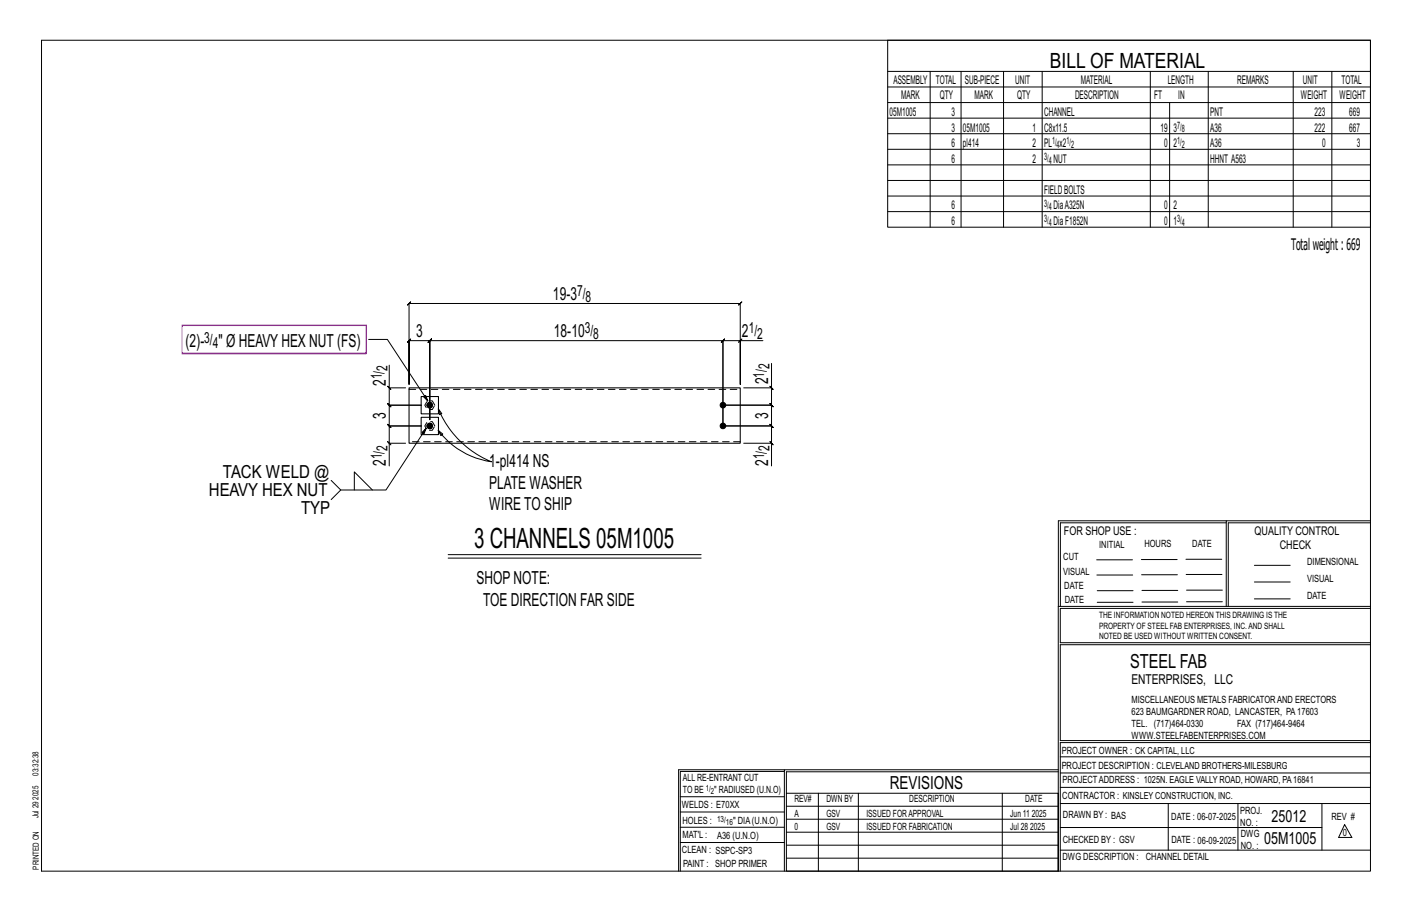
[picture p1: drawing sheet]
<svg xmlns="http://www.w3.org/2000/svg" width="432mm" height="279mm" viewBox="0 0 432 279" stroke-linecap="round" stroke-linejoin="round" font-family="sans-serif">
<defs><g id="words">
<text font-size="8.6" x="145" y="167.6">3 CHANNELS 05M1005</text>
<text font-size="6.4" x="321.1" y="20.7">BILL OF MATERIAL</text>
<text font-size="5.9" x="345.6" y="204.1">STEEL FAB</text>
<g font-size="5.5">
<text x="169.1" y="91.8">19-3</text>
<text x="56.7" y="106">(2)-</text>
<text x="66.8" y="106">&quot; Ø HEAVYHEX NUT (FS)</text>
<text x="127.2" y="103.1">3</text>
<text x="169.4" y="103.1">18-10</text>
<text x="226.9" y="103.1">2</text>
<text x="118" y="118" transform="rotate(-90 118 118)">2</text>
<text x="234.9" y="117.5" transform="rotate(-90 234.9 117.5)">2</text>
<text x="118" y="128.1" transform="rotate(-90 118 128.1)">3</text>
<text x="234.9" y="128.1" transform="rotate(-90 234.9 128.1)">3</text>
<text x="118" y="142.4" transform="rotate(-90 118 142.4)">2</text>
<text x="149.6" y="142.9">1-pl414 NS</text>
<text x="234.9" y="142.4" transform="rotate(-90 234.9 142.4)">2</text>
<text x="68.2" y="146">TACK WELD @</text>
<text x="149.6" y="149.4">PLATE WASHER</text>
<text x="63.9" y="151.6">HEAVY HEX NUT</text>
<text x="149.6" y="155.9">WIRETO SHIP</text>
<text x="92.1" y="157.1">TYP</text>
<text x="145.7" y="178.6">SHOPNOTE:</text>
<text x="147.7" y="185.1">TOE DIRECTION FAR SIDE</text>
<text x="272.2" y="241.1">REVISIONS</text>
</g>
<g font-size="5.1">
<text x="388.9" y="251.3">25012</text>
<text x="386.6" y="258.1">05M1005</text>
</g>
<text font-size="4.9" x="394.8" y="76.4">Totalweight : 669</text>
<g font-size="4.7">
<text x="176.5" y="90.5">7/</text>
<text x="179.1" y="92.2">8</text>
<text x="178.8" y="101.9">3/</text>
<text x="229" y="101.9">1/</text>
<text x="62.5" y="104.8">3/</text>
<text x="65.1" y="106.4">4</text>
<text x="181.4" y="103.6">8</text>
<text x="231.6" y="103.6">2</text>
<text x="118.5" y="113.4" transform="rotate(-90 118.5 113.4)">2</text>
<text x="235.4" y="112.8" transform="rotate(-90 235.4 112.8)">2</text>
<text x="116.8" y="116" transform="rotate(-90 116.8 116)">1/</text>
<text x="233.7" y="115.5" transform="rotate(-90 233.7 115.5)">1/</text>
<text x="118.5" y="137.8" transform="rotate(-90 118.5 137.8)">2</text>
<text x="235.4" y="137.8" transform="rotate(-90 235.4 137.8)">2</text>
<text x="116.8" y="140.4" transform="rotate(-90 116.8 140.4)">1/</text>
<text x="233.7" y="140.4" transform="rotate(-90 233.7 140.4)">1/</text>
</g>
<text font-size="4.2" x="346" y="209.1">ENTERPRISES, LLC</text>
<g font-size="3.7">
<text x="273.2" y="25.6">ASSEMBLY</text>
<text x="286.2" y="25.6">TOTAL</text>
<text x="295.1" y="25.6">SUB-PIECE</text>
<text x="310.4" y="25.6">UNIT</text>
<text x="330.5" y="25.6">MATERIAL</text>
<text x="357.1" y="25.6">LENGTH</text>
<text x="378.3" y="25.6">REMARKS</text>
<text x="398.4" y="25.6">UNIT</text>
<text x="410.2" y="25.6">TOTAL</text>
<text x="272.1" y="35.5">05M1005</text>
<text x="275.6" y="30.4">MARK</text>
<text x="287.4" y="30.4">QTY</text>
<text x="290.9" y="35.5">3</text>
<text x="298" y="30.4">MARK</text>
<text x="311" y="30.4">QTY</text>
<text x="319.3" y="35.5">CHANNEL</text>
<text x="328.7" y="30.4">DESCRIPTION</text>
<text x="353" y="30.4">FT</text>
<text x="360.3" y="30.4">IN</text>
<text x="370.1" y="35.5">PNT</text>
<text x="397.8" y="30.4">WEIGHT</text>
<text x="402" y="35.5">223</text>
<text x="409.6" y="30.4">WEIGHT</text>
<text x="412.6" y="35.5">669</text>
<text x="290.9" y="40.2">3</text>
<text x="294.5" y="40.2">05M1005</text>
<text x="315.8" y="40.2">1</text>
<text x="319.3" y="40.2">C8x11.5</text>
<text x="354.9" y="40.2">19</text>
<text x="358.9" y="40.2">3</text>
<text x="370.1" y="40.2">A36</text>
<text x="402" y="40.2">222</text>
<text x="412.6" y="40.2">667</text>
<text x="290.9" y="45">6</text>
<text x="294.5" y="45">pl414</text>
<text x="315.8" y="45">2</text>
<text x="319.3" y="45">PL x2</text>
<text x="356" y="45">0</text>
<text x="358.9" y="45">2</text>
<text x="370.1" y="45">A36</text>
<text x="404.3" y="45">0</text>
<text x="415" y="45">3</text>
<text x="290.9" y="49.7">6</text>
<text x="315.8" y="49.7">2</text>
<text x="322.2" y="49.7">NUT</text>
<text x="370.1" y="49.7">HHNT A563</text>
<text x="319.3" y="59.3">FIELDBOLTS</text>
<text x="290.9" y="64">6</text>
<text x="322.2" y="64">DiaA325N</text>
<text x="356" y="64">0</text>
<text x="358.9" y="64">2</text>
<text x="290.9" y="68.8">6</text>
<text x="322.2" y="68.8">DiaF1852N</text>
<text x="356" y="68.8">0</text>
<text x="358.9" y="68.8">1</text>
<text x="325.3" y="163.4">FOR SHOP USE :</text>
<text x="383.7" y="163.4">QUALITY CONTROL</text>
<text x="391.4" y="167.8">CHECK</text>
</g>
<g font-size="3.1">
<text x="360" y="39.4">7/</text>
<text x="361.4" y="40.5">8</text>
<text x="321.7" y="44.1">1/</text>
<text x="323.1" y="45.3">4</text>
<text x="326.1" y="44.1">1/</text>
<text x="327.5" y="45.3">2</text>
<text x="360" y="44.1">1/</text>
<text x="361.4" y="45.3">2</text>
<text x="319.3" y="48.9">3/</text>
<text x="320.7" y="50">4</text>
<text x="319.3" y="63.2">3/</text>
<text x="320.7" y="64.3">4</text>
<text x="319.3" y="68">3/</text>
<text x="320.7" y="69.1">4</text>
<text x="360" y="68">3/</text>
<text x="361.4" y="69.1">4</text>
<text x="336.2" y="167.4">INITIAL</text>
<text x="350" y="167.1">HOURS</text>
<text x="364.6" y="167.2">DATE</text>
<text x="325.2" y="171.3">CUT</text>
<text x="399.8" y="172.8">DIMENSIONAL</text>
<text x="325.1" y="175.8">VISUAL</text>
<text x="399.8" y="177.9">VISUAL</text>
<text x="325.5" y="180">DATE</text>
<text x="325.7" y="184.4">DATE</text>
<text x="399.8" y="183.1">DATE</text>
<text x="346" y="215">MISCELLANEOUS METALS FABRICATORAND ERECTORS</text>
<text x="346" y="218.6">623 BAUMGARDNER ROAD, LANCASTER, PA17603</text>
<text x="346" y="225.8">WWW.STEELFABENTERPRISES.COM</text>
<text x="346" y="222.2">TEL. (717)464-0330</text>
<text x="378.3" y="222.2">FAX (717)464-9464</text>
<text x="324.7" y="230.5">PROJECT OWNER : CK CAPITAL, LLC</text>
<text x="208.8" y="238.8">ALL RE-ENTRANT CUT</text>
<text x="324.7" y="235.1">PROJECT DESCRIPTION : CLEVELAND BROTHERS-MILESBURG</text>
<text x="324.9" y="239.5">PROJECTADDRESS : 1025N. EAGLE VALLY ROAD, HOWARD, PA16841</text>
<text x="208.8" y="242.5">TO BE</text>
<text x="218.4" y="242.5">&quot; RADIUSED (U.N.O)</text>
<text x="242.9" y="245.3">REV#</text>
<text x="252.7" y="245.3">DWN BY</text>
<text x="278.1" y="245.3">DESCRIPTION</text>
<text x="313.5" y="245.3">DATE</text>
<text x="324.9" y="244.2">CONTRACTOR : KINSLEY CONSTRUCTION, INC.</text>
<text x="208.5" y="247">WELDS : E70XX</text>
<text x="208.7" y="251.7">HOLES :</text>
<text x="224.2" y="251.8">&quot; DIA(U.N.O)</text>
<text x="242.9" y="249.9">A</text>
<text x="252.7" y="249.9">GSV</text>
<text x="264.9" y="249.9">ISSUED FORAPPROVAL</text>
<text x="309" y="249.9">Jun 11</text>
<text x="315.5" y="249.9">2025</text>
<text x="325.1" y="250">DRAWN BY : BAS</text>
<text x="358.2" y="250.5">DATE : 06-07-2025</text>
<text x="379.3" y="248.9">PROJ.</text>
<text x="407.2" y="250.5">REV #</text>
<text x="208.7" y="256.3">MAT'L :</text>
<text x="219.3" y="256.4">A36 (U.N.O)</text>
<text x="242.9" y="253.8">0</text>
<text x="252.7" y="253.8">GSV</text>
<text x="264.9" y="253.8">ISSUED FOR FABRICATION</text>
<text x="309" y="253.8">Jul 28</text>
<text x="315" y="253.8">2025</text>
<text x="325" y="257.6">CHECKED BY : GSV</text>
<text x="358.3" y="257.7">DATE : 06-09-2025</text>
<text x="379.3" y="252.5">NO. :</text>
<text x="379.5" y="255.9">DWG</text>
<text x="410.6" y="255.5">0</text>
<text x="208.6" y="260.7">CLEAN : SSPC-SP3</text>
<text x="324.9" y="262.9">DWG DESCRIPTION :</text>
<text x="350.4" y="263">CHANNEL DETAIL</text>
<text x="379.5" y="259.5">NO. :</text>
<text x="208.9" y="265">PAINT : SHOP PRIMER</text>
</g>
<g font-size="2.7">
<text x="336.1" y="189">THE INFORMATION NOTED HEREON THIS DRAWING IS THE</text>
<text x="336.1" y="195.4">NOTED BE USED WITHOUT WRITTEN CONSENT.</text>
<text x="336.1" y="192.2">PROPERTY OF STEEL FAB ENTERPRISES, INC.AND SHALL</text>
</g>
<g font-size="2.6">
<text x="215.9" y="241.8">1/</text>
<text x="217.4" y="242.7">2</text>
<text x="219.3" y="251.1">13/</text>
<text x="222" y="252.1">16</text>
</g>
<g font-size="2.5">
<text x="11.7" y="237.1" transform="rotate(-90 11.7 237.1)">03:32:38</text>
<text x="11.8" y="244.4" transform="rotate(-90 11.8 244.4)">2025</text>
<text x="11.8" y="250.1" transform="rotate(-90 11.8 250.1)">Jul 29</text>
<text x="11.9" y="265.8" transform="rotate(-90 11.9 265.8)">PRINTED ON</text>
</g>
</g></defs>
<g fill="none" stroke="#000" stroke-width=".31">
<path d="M12.7 12.3h406.4v254h-406.4zM271.5 12.3h147.6v57.2h-147.6zM271.5 21.8h147.6M271.5 26.6h147.6M271.5 31.4h147.6M271.5 36.1h147.6M284.5 21.8v47.7M293.9 21.8v47.7M306.9 21.8v47.7M318.7 21.8v47.7M351.8 21.8v47.7M357.7 31.4v38.1"/>
<path d="M369.5 21.8v47.7M395.5 21.8v47.7M407.3 21.8v47.7M271.5 40.9h147.6M271.5 45.6h147.6M271.5 50.4h147.6M271.5 55.2h147.6M271.5 59.9h147.6M271.5 64.7h147.6M112.7 103.8h5.8l12.3 18.8-1.2-1.3 .6-.4 .6 1.7M118.5 118.1l1 1zM119 118.6v5.3l-.5-.5 1 1-.5-.5h9.9h-9.9l-.5-.5 1 1-.5-.5v6.3l-.5-.5 1 1-.5-.5h9.9h-9.9l-.5-.5 1 1-.5-.5v5.3"/>
<path d="M119 111.6v7h5M226.4 104.1h-5.3l.5-.5-1 1 .5-.5v26.1M226.9 103.6l-1 1zM233.3 104.1h-6.9v13.4v-24.7l.5-.5-1 1 .5-.5h-101.3l.5-.5-1 1 .5-.5v24.7v-13.4l-.5 .5 1-1-.5 .5h6.3l-.5 .5 1-1-.5 .5v24.2v-24.2l-.5 .5 1-1-.5 .5h89.7l-.5 .5 1-1-.5 .5v26.1M235.4 118.1l1 1zM235.9 118.6v5.3l-.5-.5 1 1-.5-.5h-14.8h14.8l-.5-.5 1 1-.5-.5v6.3l-.5-.5 1 1-.5-.5h-14.8M235.9 111.1v7.5h-8.5M118.5 135l1 1zM124 135.5h-5v6.9M130.3 130.9l-1.2 1.3 .6 .4 .6-1.7-12.3 18.9h-13.8l-2.9-2.9M134 131.6l1.4 1.1-.6 .5zM134 125l1.1 1.4-.7 .4z"/>
<path d="M134 125a29.9 29.9 0 0 0 16.3 16.2 24.7 24.7 0 0 1-16.3-9.6M221.1 130.2h14.8l-.5-.5 1 1-.5-.5v5.3M227.4 135.5h8.5v6.9M235.4 135l1 1zM104.2 149.8l-2.9 2.9M108.4 149.8v-5.5l5.5 5.5M375 159.8h-50.7v25.6M375 159.2h-51.3l-.1 107.1M419.1 159.2h-44.1v26.2M419.1 159.8h-43.5v25.6M137.1 169.6h77.3M137.1 170.6h77.3"/>
<path d="M335.4 171.1h10.9M335.4 175.8h11M349 171h11M349.1 175.7h11M362.7 171h10.9M362.7 175.6h11M383.6 172.8h11M383.6 177.9h11M323.7 185.4h95.4M335.5 184.1h11M335.5 180.6h11M349.2 184h11"/>
<path d="M349.2 180.5h11M362.9 180.4h10.9M362.9 184h10.9M383.6 183.1h11M419.1 186h-94.9v10.5h94.9M419.1 197.1h-94.9v29.3h94.9v.6h-94.9v39.3M239.9 235.8h-31.9v30.5M239.9 235.3h-32.4v31M323.6 235.3h-83.7v31M323.6 235.9h-83.1v6.6M324.2 236.3h94.9M324.2 231.4h94.9"/>
<path d="M208 252.9h31.9M208 257.5h31.9M208 243.6h31.9M208 248.2h31.9M240.5 242.5h83.1v23.8h-83.1zM240.5 258.4h83.1M240.5 254.4h83.1M240.5 250.4h83.1M240.5 246.5h83.1M250.3 242.5v23.8M262.5 242.5v23.8M306.5 242.5v23.8"/>
<path d="M324.2 253h80.1M324.2 245.6h94.9M324.2 259.9h94.9M324.2 240.7h94.9M357.3 245.6v14.3M378.6 245.6v14.3M404.3 245.6v14.3M411.2 252.1l2.2 3.9h-4zM240.5 262.3h83.1"/>
</g>
<g fill="#000" stroke="#000" stroke-width=".31">
<circle cx="131.4" cy="130.2" r=".86"/>
<circle cx="131.4" cy="123.9" r=".86"/>
<circle cx="221.1" cy="130.2" r=".86"/>
<circle cx="221.1" cy="123.9" r=".86"/>
</g>
<path d="M125.1 118.6h101.3v16.9h-101.3zM128.8 127.6h5.3v5.3h-5.3zM128.8 121.2h5.3v5.3h-5.3z" fill="none" stroke="#000" stroke-width=".32"/>
<path d="M55.7 99.4h56.3v8.7h-56.3z" fill="none" stroke="#f0f" stroke-width=".5"/>
<g fill="none" stroke="#000" stroke-width=".31" stroke-dasharray="2 1.4">
<path d="M125.1 119h101.3M130.7 128.9h1.5l.8 1.3-.8 1.3h-1.5l-.8-1.3zM130.7 122.5h1.5l.8 1.4-.8 1.3h-1.5l-.8-1.3zM226.4 135h-101.3"/>
<circle cx="131.4" cy="130.2" r=".86"/>
<circle cx="131.4" cy="123.9" r=".86"/>
</g>
<use href="#words"/>
</svg>
